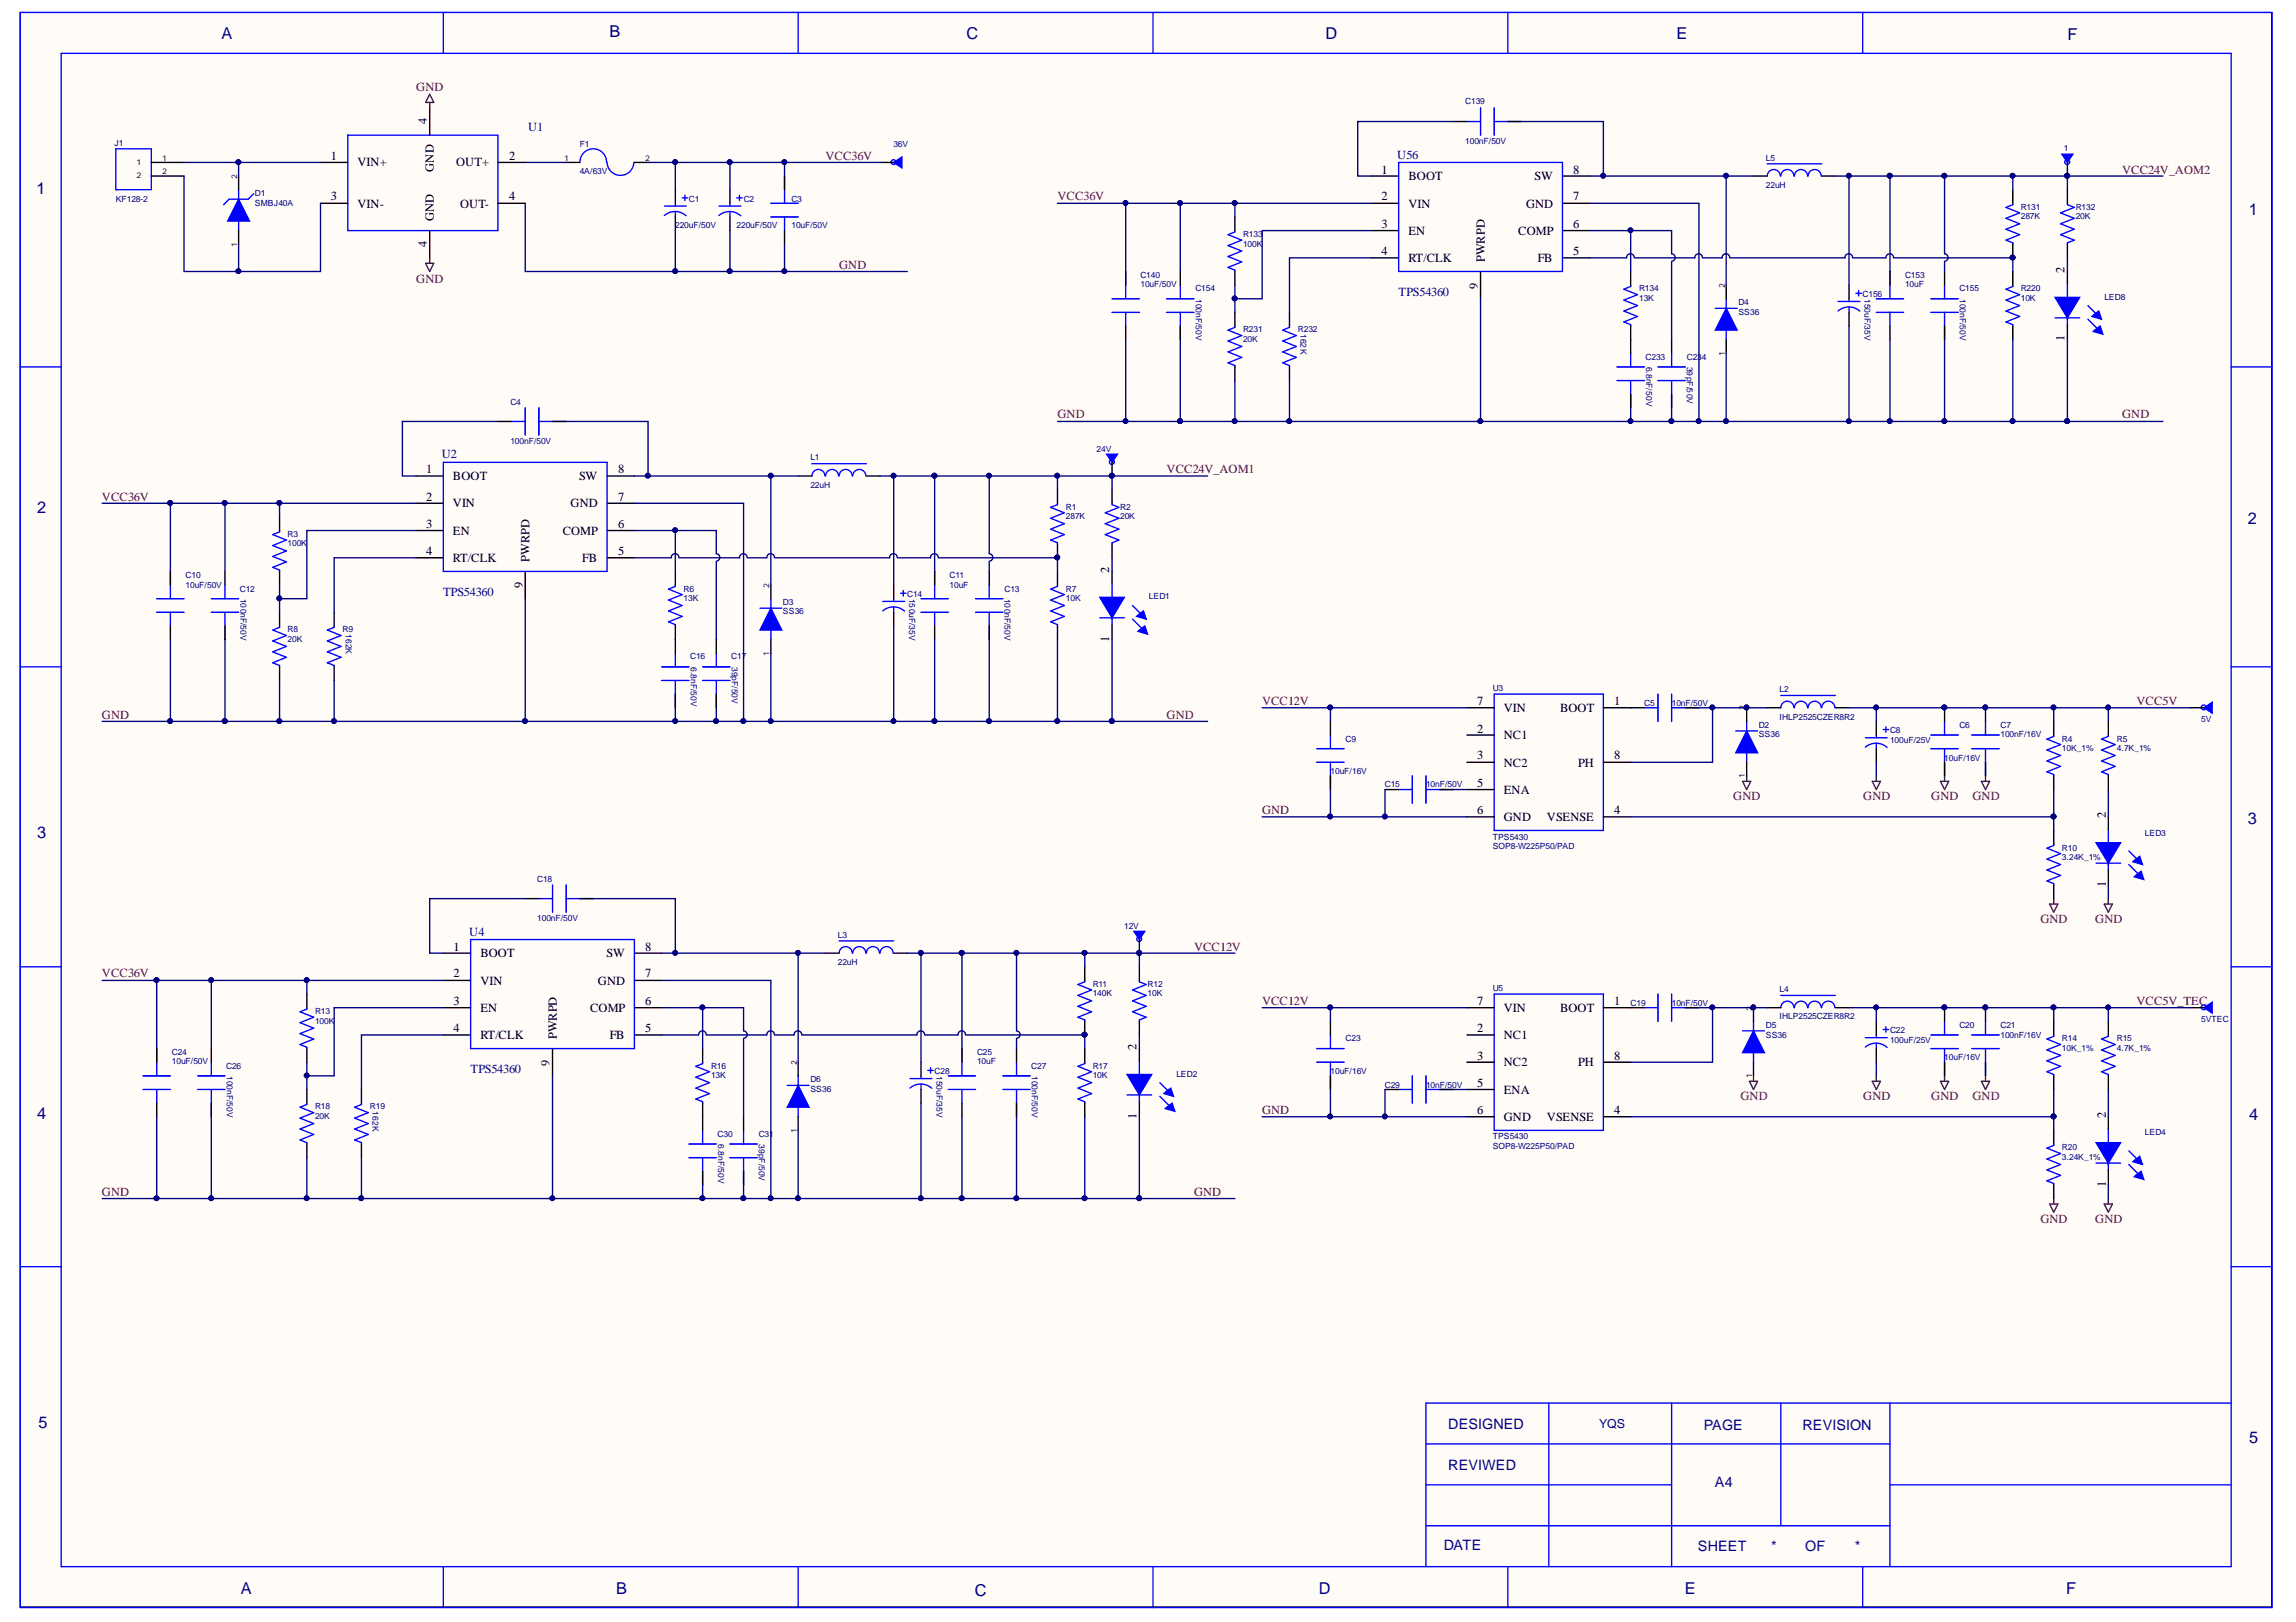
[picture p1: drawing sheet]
<svg xmlns="http://www.w3.org/2000/svg" width="297mm" height="210mm" viewBox="0 0 297 210" stroke-linecap="round" stroke-linejoin="round" font-family="sans-serif">
<defs><g id="words">
<g font-size="2.1" fill="#000080">
<text x="28.7" y="5">A</text>
<text x="78.8" y="4.9">B</text>
<text x="125" y="5">C</text>
<text x="171.5" y="5">D</text>
<text x="216.9" y="5">E</text>
<text x="267.5" y="5.2">F</text>
<text x="4.7" y="25.1">1</text>
<text x="290.9" y="27.8">1</text>
<text x="4.8" y="66.4">2</text>
<text x="290.8" y="67.8">2</text>
<text x="290.8" y="106.7">3</text>
<text x="4.8" y="108.4">3</text>
<text x="4.8" y="144.8">4</text>
<text x="291" y="144.9">4</text>
<text x="5" y="184.8">5</text>
<text x="291" y="186.7">5</text>
<text x="31.1" y="206.3">A</text>
<text x="79.7" y="206.3">B</text>
<text x="126.1" y="206.5">C</text>
<text x="170.6" y="206.3">D</text>
<text x="218" y="206.3">E</text>
<text x="267.3" y="206.3">F</text>
</g>
<g font-size="1.9" fill="#000080">
<text x="187.4" y="184.9">DESIGNED</text>
<text x="220.4" y="185">PAGE</text>
<text x="233.2" y="185">REVISION</text>
<text x="187.4" y="190.2">REVIWED</text>
<text x="221.9" y="192.5">A4</text>
<text x="186.8" y="200.6">DATE</text>
<text x="219.7" y="200.8">SHEET</text>
<text x="229.1" y="200.8">*</text>
<text x="233.5" y="200.8">OF</text>
<text x="240" y="200.8">*</text>
</g>
<g font-size="1.6" fill="#800000">
<text x="53.9" y="11.8">GND</text>
<text x="106.8" y="20.7">VCC36V</text>
<text x="274.5" y="22.5">VCC24V_AOM2</text>
<text x="136.8" y="25.9">VCC36V</text>
<text x="108.6" y="34.8">GND</text>
<text x="53.9" y="36.6">GND</text>
<text x="136.8" y="54.2">GND</text>
<text x="274.5" y="54.2">GND</text>
<text x="13.2" y="64.8">VCC36V</text>
<text x="150.9" y="61.3">VCC24V_AOM1</text>
<text x="13.2" y="93">GND</text>
<text x="150.9" y="93">GND</text>
<text x="163.3" y="91.3">VCC12V</text>
<text x="276.4" y="91.3">VCC5V</text>
<text x="163.3" y="105.4">GND</text>
<text x="224.2" y="103.6">GND</text>
<text x="241.1" y="103.6">GND</text>
<text x="249.8" y="103.6">GND</text>
<text x="255.2" y="103.6">GND</text>
<text x="264" y="119.5">GND</text>
<text x="271.1" y="119.5">GND</text>
<text x="154.5" y="123">VCC12V</text>
<text x="13.2" y="126.5">VCC36V</text>
<text x="163.3" y="130">VCC12V</text>
<text x="276.4" y="130">VCC5V_TEC</text>
<text x="225.2" y="142.4">GND</text>
<text x="241.1" y="142.4">GND</text>
<text x="249.8" y="142.4">GND</text>
<text x="255.2" y="142.4">GND</text>
<text x="163.3" y="144.2">GND</text>
<text x="13.2" y="154.8">GND</text>
<text x="154.5" y="154.8">GND</text>
<text x="264" y="158.3">GND</text>
<text x="271.1" y="158.3">GND</text>
</g>
<g font-size="1.6">
<text x="55.2" y="16" transform="rotate(-90 55.2 16)">4</text>
<text x="42.8" y="20.7">1</text>
<text x="46.2" y="21.5">VIN+</text>
<text x="56.1" y="22.2" transform="rotate(-90 56.1 22.2)">GND</text>
<text x="59" y="21.5">OUT+</text>
<text x="65.9" y="20.7">2</text>
<text x="178.7" y="22.5">1</text>
<text x="182.2" y="23.3">BOOT</text>
<text x="198.5" y="23.3">SW</text>
<text x="203.5" y="22.5">8</text>
<text x="42.8" y="25.9">3</text>
<text x="46.2" y="26.9">VIN-</text>
<text x="56.1" y="28.6" transform="rotate(-90 56.1 28.6)">GND</text>
<text x="59.5" y="26.9">OUT-</text>
<text x="65.9" y="25.9">4</text>
<text x="178.7" y="25.9">2</text>
<text x="178.7" y="29.5">3</text>
<text x="182.2" y="26.9">VIN</text>
<text x="197.4" y="26.9">GND</text>
<text x="203.5" y="29.5">6</text>
<text x="203.5" y="25.9">7</text>
<text x="55.2" y="32" transform="rotate(-90 55.2 32)">4</text>
<text x="178.7" y="33">4</text>
<text x="182.2" y="30.4">EN</text>
<text x="182.2" y="33.9">RT/CLK</text>
<text x="192.1" y="33.9" transform="rotate(-90 192.1 33.9)">PWRPD</text>
<text x="196.4" y="30.4">COMP</text>
<text x="198.9" y="33.9">FB</text>
<text x="203.5" y="33">5</text>
<text x="267.1" y="35.3" transform="rotate(-90 267.1 35.3)">2</text>
<text x="191.2" y="37.3" transform="rotate(-90 191.2 37.3)">9</text>
<text x="267.1" y="44.2" transform="rotate(-90 267.1 44.2)">1</text>
<text x="55.1" y="61.3">1</text>
<text x="55.1" y="64.8">2</text>
<text x="58.6" y="62.1">BOOT</text>
<text x="58.6" y="65.7">VIN</text>
<text x="73.8" y="65.7">GND</text>
<text x="74.9" y="62.1">SW</text>
<text x="80" y="64.8">7</text>
<text x="80" y="61.3">8</text>
<text x="55.1" y="68.3">3</text>
<text x="55.1" y="71.8">4</text>
<text x="58.6" y="69.2">EN</text>
<text x="72.8" y="69.2">COMP</text>
<text x="80" y="71.8">5</text>
<text x="80" y="68.3">6</text>
<text x="58.6" y="72.7">RT/CLK</text>
<text x="67.6" y="76.1" transform="rotate(-90 67.6 76.1)">9</text>
<text x="68.5" y="72.7" transform="rotate(-90 68.5 72.7)">PWRPD</text>
<text x="75.3" y="72.7">FB</text>
<text x="143.5" y="74.1" transform="rotate(-90 143.5 74.1)">2</text>
<text x="143.5" y="83.1" transform="rotate(-90 143.5 83.1)">1</text>
<text x="191.1" y="94.8">2</text>
<text x="191.1" y="91.3">7</text>
<text x="194.6" y="95.6">NC1</text>
<text x="194.6" y="92.1">VIN</text>
<text x="201.8" y="92.1">BOOT</text>
<text x="208.8" y="91.3">1</text>
<text x="191.1" y="98.3">3</text>
<text x="191.1" y="101.8">5</text>
<text x="194.6" y="99.2">NC2</text>
<text x="204.2" y="99.2">PH</text>
<text x="208.8" y="98.3">8</text>
<text x="191.1" y="105.4">6</text>
<text x="194.6" y="102.7">ENA</text>
<text x="194.6" y="106.2">GND</text>
<text x="200.1" y="106.2">VSENSE</text>
<text x="208.8" y="105.4">4</text>
<text x="272.4" y="105.9" transform="rotate(-90 272.4 105.9)">2</text>
<text x="272.4" y="114.8" transform="rotate(-90 272.4 114.8)">1</text>
<text x="58.7" y="123">1</text>
<text x="62.1" y="123.9">BOOT</text>
<text x="78.5" y="123.9">SW</text>
<text x="83.5" y="123">8</text>
<text x="58.7" y="126.5">2</text>
<text x="58.7" y="130">3</text>
<text x="62.1" y="127.4">VIN</text>
<text x="62.1" y="131">EN</text>
<text x="76.3" y="131">COMP</text>
<text x="77.4" y="127.4">GND</text>
<text x="83.5" y="130">6</text>
<text x="83.5" y="126.5">7</text>
<text x="191.1" y="130">7</text>
<text x="194.6" y="131">VIN</text>
<text x="201.8" y="131">BOOT</text>
<text x="208.8" y="130">1</text>
<text x="58.7" y="133.6">4</text>
<text x="62.1" y="134.4">RT/CLK</text>
<text x="71.1" y="137.9" transform="rotate(-90 71.1 137.9)">9</text>
<text x="72" y="134.4" transform="rotate(-90 72 134.4)">PWRPD</text>
<text x="78.9" y="134.4">FB</text>
<text x="83.5" y="133.6">5</text>
<text x="147" y="135.9" transform="rotate(-90 147 135.9)">2</text>
<text x="191.1" y="133.6">2</text>
<text x="191.1" y="137.1">3</text>
<text x="194.6" y="134.4">NC1</text>
<text x="194.6" y="138">NC2</text>
<text x="204.2" y="138">PH</text>
<text x="208.8" y="137.1">8</text>
<text x="191.1" y="140.7">5</text>
<text x="194.6" y="141.5">ENA</text>
<text x="147" y="144.8" transform="rotate(-90 147 144.8)">1</text>
<text x="191.1" y="144.2">6</text>
<text x="194.6" y="145.1">GND</text>
<text x="200.1" y="145.1">VSENSE</text>
<text x="208.8" y="144.2">4</text>
<text x="272.4" y="144.7" transform="rotate(-90 272.4 144.7)">2</text>
<text x="272.4" y="153.6" transform="rotate(-90 272.4 153.6)">1</text>
</g>
<g font-size="1.6" fill="#000080">
<text x="68.3" y="17">U1</text>
<text x="180.8" y="20.5">U56</text>
<text x="180.9" y="38.4">TPS54360</text>
<text x="57.2" y="59.3">U2</text>
<text x="57.3" y="77.1">TPS54360</text>
<text x="60.7" y="121.1">U4</text>
<text x="60.9" y="138.9">TPS54360</text>
<text x="206.9" y="184.8">YQS</text>
</g>
<g font-size="1.1" fill="#000080">
<text x="189.6" y="13.5">C139</text>
<text x="14.8" y="18.8">J1</text>
<text x="75" y="19">F1</text>
<text x="75" y="22.6">4A/63V</text>
<text x="115.6" y="19">36V</text>
<text x="189.6" y="18.7">100nF/50V</text>
<text x="228.5" y="20.8">L5</text>
<text x="267" y="19.6">1</text>
<text x="15" y="26.1">KF128-2</text>
<text x="33" y="26.6">SMBJ40A</text>
<text x="33" y="25.3">D1</text>
<text x="87.3" y="29.6">220uF/50V</text>
<text x="89.1" y="26.1">C1</text>
<text x="95.3" y="29.6">220uF/50V</text>
<text x="96.2" y="26.1">C2</text>
<text x="102.4" y="29.6">10uF/50V</text>
<text x="102.4" y="26.1">C3</text>
<text x="228.5" y="24.3">22uH</text>
<text x="261.4" y="28.4">287K</text>
<text x="261.4" y="27.1">R131</text>
<text x="268.5" y="28.4">20K</text>
<text x="268.5" y="27.1">R132</text>
<text x="147.5" y="36">C140</text>
<text x="160.8" y="31.9">100K</text>
<text x="160.8" y="30.7">R133</text>
<text x="246.5" y="36">C153</text>
<text x="147.5" y="37.2">10uF/50V</text>
<text x="154.6" y="37.7">C154</text>
<text x="154.7" y="38.7" transform="rotate(90 154.7 38.7)">100nF/50V</text>
<text x="212.1" y="38.9">13K</text>
<text x="212.1" y="37.7">R134</text>
<text x="224.9" y="40.7">SS36</text>
<text x="224.9" y="39.5">D4</text>
<text x="241" y="38.4">C156</text>
<text x="241.2" y="38.7" transform="rotate(90 241.2 38.7)">150uF/35V</text>
<text x="246.5" y="37.2">10uF</text>
<text x="253.5" y="37.7">C155</text>
<text x="253.6" y="38.7" transform="rotate(90 253.6 38.7)">100nF/50V</text>
<text x="261.4" y="38.9">10K</text>
<text x="261.4" y="37.7">R220</text>
<text x="272.3" y="38.8">LED8</text>
<text x="160.8" y="44.3">20K</text>
<text x="160.8" y="43">R231</text>
<text x="167.9" y="43">R232</text>
<text x="168.3" y="43.3" transform="rotate(90 168.3 43.3)">162K</text>
<text x="212.9" y="46.6">C233</text>
<text x="213" y="47.5" transform="rotate(90 213 47.5)">6.8nF/50V</text>
<text x="218.2" y="47.5" transform="rotate(90 218.2 47.5)">39pF/50V</text>
<text x="218.2" y="46.6">C234</text>
<text x="66" y="52.4">C4</text>
<text x="66" y="57.5">100nF/50V</text>
<text x="104.8" y="59.6">L1</text>
<text x="141.9" y="58.5">24V</text>
<text x="104.8" y="63.1">22uH</text>
<text x="137.9" y="66">R1</text>
<text x="144.9" y="66">R2</text>
<text x="37.2" y="70.7">100K</text>
<text x="37.2" y="69.5">R3</text>
<text x="137.9" y="67.2">287K</text>
<text x="144.9" y="67.2">20K</text>
<text x="24" y="76">10uF/50V</text>
<text x="24" y="74.8">C10</text>
<text x="31" y="76.6">C12</text>
<text x="31.1" y="77.5" transform="rotate(90 31.1 77.5)">100nF/50V</text>
<text x="88.4" y="77.7">13K</text>
<text x="88.4" y="76.6">R6</text>
<text x="117.4" y="77.2">C14</text>
<text x="117.6" y="77.5" transform="rotate(90 117.6 77.5)">150uF/35V</text>
<text x="122.9" y="76">10uF</text>
<text x="122.9" y="74.8">C11</text>
<text x="130" y="77.5" transform="rotate(90 130 77.5)">100nF/50V</text>
<text x="130" y="76.6">C13</text>
<text x="137.9" y="77.7">10K</text>
<text x="137.9" y="76.6">R7</text>
<text x="148.6" y="77.6">LED1</text>
<text x="37.2" y="83.1">20K</text>
<text x="37.2" y="81.8">R8</text>
<text x="44.3" y="81.8">R9</text>
<text x="44.7" y="82" transform="rotate(90 44.7 82)">162K</text>
<text x="101.3" y="79.5">SS36</text>
<text x="101.3" y="78.3">D3</text>
<text x="89.3" y="85.3">C16</text>
<text x="89.4" y="86.3" transform="rotate(90 89.4 86.3)">6.8nF/50V</text>
<text x="94.6" y="85.3">C17</text>
<text x="94.7" y="86.3" transform="rotate(90 94.7 86.3)">39pF/50V</text>
<text x="193.1" y="89.4">U3</text>
<text x="230.2" y="89.6">L2</text>
<text x="174.1" y="96">C9</text>
<text x="212.7" y="91.3">C5</text>
<text x="216.3" y="91.3">10nF/50V</text>
<text x="227.5" y="95.4">SS36</text>
<text x="227.5" y="94.2">D2</text>
<text x="230.2" y="93.1">IHLP2525CZER8R2</text>
<text x="244.5" y="94.9">C8</text>
<text x="253.5" y="94.2">C6</text>
<text x="258.8" y="95.4">100nF/16V</text>
<text x="258.8" y="94.2">C7</text>
<text x="266.8" y="96">R4</text>
<text x="273.9" y="96">R5</text>
<text x="284.8" y="93.5">5V</text>
<text x="172.1" y="100.2">10uF/16V</text>
<text x="179.2" y="101.9">C15</text>
<text x="184.5" y="101.9">10nF/50V</text>
<text x="244.5" y="96.2">100uF/25V</text>
<text x="251.5" y="98.4">10uF/16V</text>
<text x="266.8" y="97.2">10K_1%</text>
<text x="273.9" y="97.2">4.7K_1%</text>
<text x="193.1" y="108.7">TPS5430</text>
<text x="193.1" y="109.8">SOP8-W225P50/PAD</text>
<text x="266.8" y="111.3">3.24K_1%</text>
<text x="266.8" y="110.1">R10</text>
<text x="277.5" y="108.2">LED3</text>
<text x="69.5" y="119.2">100nF/50V</text>
<text x="69.5" y="114.2">C18</text>
<text x="108.4" y="124.9">22uH</text>
<text x="108.4" y="121.3">L3</text>
<text x="145.4" y="120.2">12V</text>
<text x="40.8" y="131.2">R13</text>
<text x="141.4" y="128.9">140K</text>
<text x="141.4" y="127.7">R11</text>
<text x="148.5" y="128.9">10K</text>
<text x="148.5" y="127.7">R12</text>
<text x="193.1" y="128.3">U5</text>
<text x="211" y="130.2">C19</text>
<text x="216.3" y="130.2">10nF/50V</text>
<text x="230.2" y="131.9">IHLP2525CZER8R2</text>
<text x="230.2" y="128.4">L4</text>
<text x="22.2" y="137.7">10uF/50V</text>
<text x="22.2" y="136.5">C24</text>
<text x="40.8" y="132.5">100K</text>
<text x="126.4" y="137.7">10uF</text>
<text x="126.4" y="136.5">C25</text>
<text x="174.1" y="134.8">C23</text>
<text x="228.5" y="134.3">SS36</text>
<text x="228.5" y="133">D5</text>
<text x="244.5" y="134.9">100uF/25V</text>
<text x="244.5" y="133.7">C22</text>
<text x="251.5" y="137.2">10uF/16V</text>
<text x="253.5" y="133">C20</text>
<text x="258.8" y="134.3">100nF/16V</text>
<text x="258.8" y="133">C21</text>
<text x="266.8" y="136">10K_1%</text>
<text x="266.8" y="134.8">R14</text>
<text x="273.9" y="136">4.7K_1%</text>
<text x="273.9" y="134.8">R15</text>
<text x="284.8" y="132.3">5VTEC</text>
<text x="29.3" y="138.3">C26</text>
<text x="29.3" y="139.3" transform="rotate(90 29.3 139.3)">100nF/50V</text>
<text x="40.8" y="143.6">R18</text>
<text x="47.9" y="143.6">R19</text>
<text x="48.2" y="143.8" transform="rotate(90 48.2 143.8)">162K</text>
<text x="92" y="139.5">13K</text>
<text x="92" y="138.3">R16</text>
<text x="104.8" y="141.3">SS36</text>
<text x="104.8" y="140">D6</text>
<text x="120.9" y="139">C28</text>
<text x="121.2" y="139.3" transform="rotate(90 121.2 139.3)">150uF/35V</text>
<text x="133.4" y="138.3">C27</text>
<text x="133.5" y="139.3" transform="rotate(90 133.5 139.3)">100nF/50V</text>
<text x="141.4" y="139.5">10K</text>
<text x="141.4" y="138.3">R17</text>
<text x="152.2" y="139.3">LED2</text>
<text x="172.1" y="139">10uF/16V</text>
<text x="179.2" y="140.8">C29</text>
<text x="184.5" y="140.8">10nF/50V</text>
<text x="40.8" y="144.8">20K</text>
<text x="92.8" y="147.1">C30</text>
<text x="92.9" y="148" transform="rotate(90 92.9 148)">6.8nF/50V</text>
<text x="98.2" y="147.1">C31</text>
<text x="98.2" y="148" transform="rotate(90 98.2 148)">39pF/50V</text>
<text x="193.1" y="147.4">TPS5430</text>
<text x="193.1" y="148.7">SOP8-W225P50/PAD</text>
<text x="266.8" y="148.9">R20</text>
<text x="277.5" y="146.9">LED4</text>
<text x="266.8" y="150.1">3.24K_1%</text>
</g>
<g font-size="1">
<text x="17.7" y="21.4">1</text>
<text x="17.7" y="23.1">2</text>
<text x="21" y="20.8">1</text>
<text x="21" y="22.6">2</text>
<text x="30.7" y="23.1" transform="rotate(-90 30.7 23.1)">2</text>
<text x="73" y="20.8">1</text>
<text x="83.5" y="20.8">2</text>
<text x="30.7" y="31.9" transform="rotate(-90 30.7 31.9)">1</text>
<text x="223.1" y="37.3" transform="rotate(-90 223.1 37.3)">2</text>
<text x="223.1" y="46" transform="rotate(-90 223.1 46)">1</text>
<text x="99.5" y="76" transform="rotate(-90 99.5 76)">2</text>
<text x="99.5" y="84.8" transform="rotate(-90 99.5 84.8)">1</text>
<text x="225.8" y="91.9" transform="rotate(-90 225.8 91.9)">2</text>
<text x="225.8" y="100.7" transform="rotate(-90 225.8 100.7)">1</text>
<text x="226.7" y="130.8" transform="rotate(-90 226.7 130.8)">2</text>
<text x="103.1" y="137.8" transform="rotate(-90 103.1 137.8)">2</text>
<text x="226.7" y="139.5" transform="rotate(-90 226.7 139.5)">1</text>
<text x="103.1" y="146.6" transform="rotate(-90 103.1 146.6)">1</text>
</g>
</g></defs>
<path d="M2.6 1.6h291.3v206.3h-291.3z" fill="#fffcf8" stroke="#000" stroke-width=".13"/>
<g fill="none" stroke="#00f" stroke-width=".18">
<path d="M2.6 1.6h291.3v206.4h-291.3zM7.9 6.9h280.8v195.8h-280.8zM57.4 1.6v5.3M103.3 1.6v5.3M149.2 1.6v5.3M195.1 1.6v5.3M241 1.6v5.3M85.9 27.9a2.13 2.13 0 0 1 2.9 0M86 26.7h2.8M87.4 26.3v.4M87.4 27.4v.7M88.3 25.6h.7"/>
<path d="M88.6 25.3v.7M99.7 28.1h3.6M99.7 26.3h3.6M101.5 22.8v3.5M101.5 28.1v1.7M2.6 47.5h5.3M288.7 47.5h5.2M2.6 86.3h5.3M288.7 86.3h5.2M2.6 125.1h5.3M288.7 125.1h5.2M2.6 163.9h5.3"/>
<path d="M288.7 163.9h5.2M184.5 186.9h60M184.5 197.4h60M184.5 192.2h31.8M200.4 181.6v21.1M216.3 181.6v21.1M230.4 181.6v15.8M244.5 192.2h44.2M244.5 181.6v21.1M288.7 181.6h-104.2v21.1M57.4 202.7v5.3M103.3 202.7v5.3"/>
<path d="M149.2 202.7v5.3M195.1 202.7v5.3M241 202.7v5.3"/>
</g>
<path d="M87.4 24.5v1.8M87.4 28.1v1.7M101.5 22.8v1.7M101.5 29.8v1.8" fill="none" stroke="#000" stroke-width=".18"/>
<path d="M99.7 28.1h3.6M99.7 26.3h3.6" fill="none" stroke="#00f" stroke-width=".13"/>
<path d="M30.9 25.8l1.4 2.8h-2.8z" fill="#00f"/>
<path d="M30.9 25.8l1.4 2.8h-2.8zM30.9 24.5v5.3M32.8 25.1l-.7 .7h-2.5l-.7 .7" fill="none" stroke="#00f" stroke-width=".18"/>
<path d="M30.9 22.8v1.7M30.9 29.8v1.8" fill="none" stroke="#000" stroke-width=".18"/>
<path d="M115.6 21l1.1-.7v1.4z" fill="#00f"/>
<g fill="none" stroke="#00f" stroke-width=".18">
<path d="M15 19.3h4.6v5.2h-4.6zM45 17.5h19.4v12.3h-19.4zM78.5 21a1.72 1.72 0 0 0-1.8-1.7 1.72 1.72 0 0 0-1.7 1.7M82 21a1.73 1.73 0 0 1-1.7 1.7 1.73 1.73 0 0 1-1.8-1.7M93 27.9a2.13 2.13 0 0 1 2.8 0M93 26.7h2.8M94.4 26.3v.4M94.4 27.4v.7M95.3 25.6h.7M95.7 25.3v.7M115.6 21l1.1-.7v1.4zM57.4 59.8h21.1v14.1h-21.1z"/>
<path d="M66.2 54.5h1.7M67.9 52.8v3.5M69.7 54.5h3.5M69.7 52.8v3.5M27.3 77.5h3.6M27.3 79.2h3.6M29.1 75.7v1.8M29.1 79.2v3.6M36.2 68.7v.1l-.9 .4 1.8 .7-1.8 .7 1.8 .7-1.8 .7 1.8 .7-1.8 .7 .9 .4v.1M87.4 75.7v.2l-.9 .3 1.8 .7-1.8 .8 1.8 .7-1.8 .7 1.8 .7-1.8 .7 .9 .3v.2M36.2 81v.2l-.9 .3 1.8 .7-1.8 .7 1.8 .8-1.8 .7 1.8 .7-1.8 .7 .9 .3v.2M43.2 81v.2l-.9 .3 1.8 .7-1.8 .7 1.8 .8-1.8 .7 1.8 .7-1.8 .7 .9 .3v.2"/>
<path d="M85.6 86.3h3.5M85.6 88.1h3.5M87.4 84.5v1.8M87.4 88.1v3.5M90.9 86.3h3.5M90.9 88.1h3.5M92.7 84.5v1.8M92.7 88.1v3.5"/>
<circle cx="115.6" cy="21" r=".31"/>
</g>
<g fill="none" stroke="#000" stroke-width=".18">
<path d="M55.6 14v3.5M19.6 21h4.2M19.6 22.8h4.2M41.5 21h3.5M41.5 26.3h3.5M55.6 29.8v3.6M64.4 21h3.5M64.4 26.3h3.5M73.2 21h1.8M82.1 21h1.7M94.4 24.5v1.8M94.4 28.1v1.7"/>
<path d="M113.9 21h1.7M64.4 54.5h1.8M71.5 54.5h1.7M29.1 73.9v1.8M36.2 66.9v1.8M36.2 73.9v1.8M36.2 79.2v1.8M43.2 79.2v1.8M53.8 61.6h3.6M53.8 65.1h3.6M53.8 68.7h3.6M53.8 72.2h3.6"/>
<path d="M67.9 73.9v3.6M78.5 61.6h3.6M78.5 65.1h3.6M78.5 68.7h3.6M78.5 72.2h3.6M87.4 73.9v1.8M29.1 81v1.8M36.2 86.3v1.8M43.2 86.3v1.8M87.4 81v3.5M87.4 89.8v1.8M92.7 82.8v1.7"/>
<path d="M92.7 89.8v1.8"/>
</g>
<path d="M55.6 13.3v.7M55.6 12.2l.5 1.1h-1zM55.1 34.1h1l-.5 1zM55.6 33.4v.7" fill="none" stroke="#800000" stroke-width=".18"/>
<path d="M67.9 52.8v3.5M69.7 52.8v3.5M27.3 77.5h3.6M27.3 79.2h3.6M85.6 86.3h3.5M85.6 88.1h3.5M90.9 86.3h3.5M90.9 88.1h3.5" fill="none" stroke="#00f" stroke-width=".13"/>
<path d="M99.7 78.7l1.4 2.8h-2.8z" fill="#00f"/>
<g fill="none" stroke="#00f" stroke-width=".18">
<path d="M98.3 78.7h2.8M99.7 78.7l1.4 2.8h-2.8zM99.7 77.5v5.3M105 60h7.1M106.7 61.6a.84 .84 0 0 0-.8-.8 .84 .84 0 0 0-.9 .8M108.5 61.6a.84 .84 0 0 0-.9-.8 .84 .84 0 0 0-.8 .8M110.3 61.6a.85 .85 0 0 0-.9-.8 .85 .85 0 0 0-.8 .8M112 61.6a.85 .85 0 0 0-.8-.8 .85 .85 0 0 0-.9 .8M114.2 79.1a2.11 2.11 0 0 1 2.8 0M114.2 77.8h2.8M115.6 77.5v.3M115.6 78.5v.7"/>
<path d="M116.5 76.8h.7M116.9 76.4v.7M119.2 79.2h3.5M119.2 77.5h3.5M120.9 73.9v3.6M120.9 79.2v1.8M126.2 79.2h3.5M126.2 77.5h3.5M128 75.7v1.8M128 79.2v3.6M136.8 65.1v.2l-.9 .4 1.8 .7-1.8 .7 1.8 .7-1.8 .7 1.8 .7-1.8 .7 .9 .3v.2M136.8 75.7v.2l-.9 .3 1.8 .7-1.8 .8 1.8 .7-1.8 .7 1.8 .7-1.8 .7 .9 .3v.2"/>
<path d="M142.3 79.9h3.2M143.9 65.1v.2l.9 .4-1.8 .7 1.8 .7-1.8 .7 1.8 .7-1.8 .7 1.8 .7-.9 .3v.2M143.9 75.5v5.3"/>
</g>
<g fill="none" stroke="#000" stroke-width=".18">
<path d="M99.7 75.7v1.8M103.3 61.6h1.7M112.1 61.6h1.8M115.6 75.7v1.8M115.6 79.2v1.8M120.9 73.9v1.8M128 73.9v1.8M136.8 63.4v1.7M136.8 70.4v1.8M136.8 73.9v1.8M143.9 63.4v1.7M143.9 70.4v1.8"/>
<path d="M99.7 82.8v1.7M120.9 81v1.8M128 81v1.8M136.8 81v1.8"/>
</g>
<path d="M119.2 79.2h3.5M119.2 77.5h3.5M126.2 79.2h3.5M126.2 77.5h3.5" fill="none" stroke="#00f" stroke-width=".13"/>
<circle cx="136.8" cy="72.1" r=".31" fill="#000080" stroke="#000080" stroke-width=".13"/>
<path d="M142.3 77.3h1.6v2.6z" fill="#00f"/>
<path d="M142.3 77.3h1.6v2.6z" fill="none" stroke="#00f" stroke-width=".18"/>
<path d="M143.9 77.3h1.6l-1.6 2.6z" fill="#00f"/>
<path d="M143.9 77.3h1.6l-1.6 2.6zM146.5 78.4l1.8 1.7" fill="none" stroke="#00f" stroke-width=".18"/>
<path d="M147 79.8l.9-.7 .4 1z" fill-rule="evenodd" fill="#00f"/>
<path d="M147 79.8l.9-.7 .4 1zM146.5 80.1l1.8 1.8" fill="none" stroke="#00f" stroke-width=".18"/>
<path d="M147.2 81.7l.9-.7 .4 1.1z" fill-rule="evenodd" fill="#00f"/>
<path d="M147.2 81.7l.9-.7 .4 1.1z" fill="none" stroke="#00f" stroke-width=".18"/>
<path d="M143.9 73.9v1.6M143.9 80.8v2" fill="none" stroke="#000" stroke-width=".18"/>
<path d="M143.2 58.8h1.4l-.7 1z" fill="#00f"/>
<g fill="none" stroke="#00f" stroke-width=".18">
<path d="M143.2 58.8h1.4l-.7 1zM20.3 79.2h3.5M20.3 77.5h3.5M22 73.9v3.6M22 79.2v1.8M69.7 116.3h1.8M71.5 114.5v3.6M73.2 116.3h3.6M73.2 114.5v3.6M18.5 139.2h3.5M20.3 135.7v3.5M25.6 139.2h3.5"/>
<path d="M27.3 137.5v1.7M39.7 130.4v.2l-.9 .3 1.8 .7-1.8 .7 1.8 .8-1.8 .7 1.8 .7-1.8 .7 .9 .3v.2M60.9 121.6h21.2v14.1h-21.2zM90.9 137.5v.1l-.9 .4 1.8 .7-1.8 .7 1.8 .7-1.8 .7 1.8 .7-1.8 .7 .9 .4v.2M18.5 141h3.5M20.3 141v1.8M25.6 141h3.5M27.3 141v3.5M39.7 142.8v.1l-.9 .4 1.8 .7-1.8 .7 1.8 .7-1.8 .7 1.8 .7-1.8 .7 .9 .4v.1M46.8 142.8v.1l-.9 .4 1.7 .7-1.7 .7 1.7 .7-1.7 .7 1.7 .7-1.7 .7 .9 .4v.1M89.1 148h3.6M89.1 149.8h3.6"/>
<path d="M90.9 146.3v1.7M90.9 149.8v3.5M94.4 148h3.6M94.4 149.8h3.6M96.2 146.3v1.7M96.2 149.8v3.5"/>
<circle cx="143.8" cy="59.8" r=".31"/>
</g>
<g fill="none" stroke="#000" stroke-width=".18">
<path d="M143.9 59.8v1.8M22 73.9v1.8M22 81v1.8M67.9 116.3h1.8M75 116.3h1.8M20.3 135.7v1.8M27.3 135.7v1.8M39.7 128.6v1.8M39.7 135.7v1.8M57.4 123.3h3.5M57.4 126.9h3.5M57.4 130.4h3.5"/>
<path d="M57.4 133.9h3.5M71.5 135.7v3.5M82.1 123.3h3.5M82.1 126.9h3.5M82.1 130.4h3.5M82.1 133.9h3.5M90.9 135.7v1.8M20.3 142.8v1.7M27.3 142.8v1.7M39.7 141v1.8M39.7 148v1.8M46.8 141v1.8"/>
<path d="M46.8 148v1.8M90.9 142.8v3.5M90.9 151.6v1.7M96.2 144.5v1.8M96.2 151.6v1.7"/>
</g>
<circle cx="143.8" cy="61.6" r=".31" fill="#000080" stroke="#000080" stroke-width=".13"/>
<path d="M20.3 79.2h3.5M20.3 77.5h3.5M71.5 114.5v3.6M73.2 114.5v3.6M18.5 139.2h3.5M25.6 139.2h3.5M18.5 141h3.5M25.6 141h3.5M89.1 148h3.6M89.1 149.8h3.6M94.4 148h3.6M94.4 149.8h3.6" fill="none" stroke="#00f" stroke-width=".13"/>
<path d="M103.3 140.5l1.4 2.8h-2.9z" fill="#00f"/>
<g fill="none" stroke="#00f" stroke-width=".18">
<path d="M103.3 139.2v5.3M108.6 121.8h7M110.3 123.3a.85 .85 0 0 0-.9-.8 .85 .85 0 0 0-.8 .8M112 123.3a.85 .85 0 0 0-.8-.8 .85 .85 0 0 0-.9 .8M113.8 123.3a.85 .85 0 0 0-.9-.8 .85 .85 0 0 0-.8 .8M115.5 123.3a.85 .85 0 0 0-.8-.8 .85 .85 0 0 0-.8 .8M117.7 139.6h2.9M119.2 139.2v.4M120 138.5h.7M120.4 138.2v.7M122.7 139.2h3.5M124.4 135.7v3.5"/>
<path d="M129.7 139.2h3.6M131.5 137.5v1.7M140.3 126.9v.2l-.8 .3 1.7 .7-1.7 .7 1.7 .7-1.7 .7 1.7 .7-1.7 .7 .8 .4v.2M140.3 137.5v.1l-.8 .4 1.7 .7-1.7 .7 1.7 .7-1.7 .7 1.7 .7-1.7 .7 .8 .4v.2M147.4 126.9v.2l.9 .3-1.8 .7 1.8 .7-1.8 .7 1.8 .7-1.8 .7 1.8 .7-.9 .4v.2M147.4 137.3v5.3M101.8 140.5h2.9M103.3 140.5l1.4 2.8h-2.9zM117.7 140.8a2.13 2.13 0 0 1 2.8 0M119.2 140.3v.7M122.7 141h3.5M124.4 141v1.8"/>
<path d="M129.7 141h3.6M131.5 141v3.5M145.8 141.7h3.2"/>
</g>
<g fill="none" stroke="#000" stroke-width=".18">
<path d="M103.3 137.5v1.7M106.8 123.3h1.8M115.6 123.3h1.8M119.2 137.5v1.7M124.4 135.7v1.8M131.5 135.7v1.8M140.3 125.1v1.8M140.3 132.2v1.7M140.3 135.7v1.8M147.4 125.1v1.8M147.4 132.2v1.7M103.3 144.5v1.8"/>
<path d="M119.2 141v1.8M124.4 142.8v1.7M131.5 142.8v1.7M140.3 142.8v1.7"/>
</g>
<path d="M122.7 139.2h3.5M129.7 139.2h3.6M122.7 141h3.5M129.7 141h3.6" fill="none" stroke="#00f" stroke-width=".13"/>
<circle cx="140.3" cy="133.9" r=".31" fill="#000080" stroke="#000080" stroke-width=".13"/>
<path d="M145.8 139.1h1.6v2.6z" fill="#00f"/>
<path d="M145.8 139.1h1.6v2.6z" fill="none" stroke="#00f" stroke-width=".18"/>
<path d="M147.4 139.1h1.6l-1.6 2.6z" fill="#00f"/>
<path d="M147.4 139.1h1.6l-1.6 2.6zM150 140.1l1.8 1.8" fill="none" stroke="#00f" stroke-width=".18"/>
<path d="M150.6 141.5l.9-.7 .3 1.1z" fill-rule="evenodd" fill="#00f"/>
<path d="M150 141.9l1.8 1.7M150.6 141.5l.9-.7 .3 1.1z" fill="none" stroke="#00f" stroke-width=".18"/>
<path d="M150.8 143.5l.8-.7 .4 1z" fill-rule="evenodd" fill="#00f"/>
<path d="M150.8 143.5l.8-.7 .4 1z" fill="none" stroke="#00f" stroke-width=".18"/>
<path d="M147.4 135.7v1.6M147.4 142.6v1.9" fill="none" stroke="#000" stroke-width=".18"/>
<path d="M146.7 120.5h1.4l-.7 1.1z" fill="#00f"/>
<g fill="none" stroke="#00f" stroke-width=".18">
<path d="M193.3 89.8h14.1v17.7h-14.1zM212.7 91.6h1.8M214.5 89.8v3.6M216.3 91.6h3.5M216.3 89.8v3.6M241.3 96.7a2.13 2.13 0 0 1 2.8 0M241.3 95.5h2.9M242.7 95.1v.4M242.7 96.2v.7M243.6 94.4h.7M244 94.1v.7M249.8 95.1h3.5"/>
<path d="M249.8 96.9h3.5M251.6 93.4v1.7M251.6 96.9v3.5M255.1 95.1h3.5M255.1 96.9h3.5M256.9 93.4v1.7M256.9 96.9v3.5M265.7 95.1v.2l-.9 .3 1.8 .8-1.8 .7 1.8 .7-1.8 .7 1.8 .7-1.8 .7 .9 .3v.2M272.8 95.1v.2l-.9 .3 1.7 .8-1.7 .7 1.7 .7-1.7 .7 1.7 .7-1.7 .7 .9 .3v.2M180.9 102.2h1.8M182.7 100.4v3.5M184.5 102.2h3.5"/>
<path d="M184.5 100.4v3.5M265.7 109.2v.2l-.9 .4 1.8 .7-1.8 .7 1.8 .7-1.8 .7 1.8 .7-1.8 .7 .9 .4v.1M146.7 120.5h1.4l-.7 1.1z"/>
<circle cx="147.4" cy="121.5" r=".31"/>
</g>
<g fill="none" stroke="#000" stroke-width=".18">
<path d="M189.8 91.6h3.5M189.8 95.1h3.5M189.8 98.6h3.5M207.4 91.6h5.3M207.4 98.6h3.6M218 91.6h1.8M242.7 93.4v1.7M242.7 96.9v1.7M251.6 91.6v1.8M251.6 98.6v1.8M256.9 91.6v1.8M256.9 98.6v1.8"/>
<path d="M265.7 93.4v1.7M272.8 93.4v1.7M179.2 102.2h1.7M186.2 102.2h1.8M189.8 102.2h3.5M189.8 105.7h3.5M207.4 105.7h3.6M265.7 100.4v1.8M265.7 107.5v1.7M265.7 114.5v1.8M272.8 100.4v1.8M147.4 121.6v1.7"/>
</g>
<g fill="#000080" stroke="#000080" stroke-width=".13">
<circle cx="147.4" cy="123.3" r=".31"/>
<circle cx="256.8" cy="91.5" r=".31"/>
<circle cx="251.5" cy="91.5" r=".31"/>
</g>
<path d="M225.4 101.1h1.1l-.5 1.1zM226 100.4v.7M242.2 101.1h1.1l-.6 1.1zM242.7 100.4v.7M251 101.1h1.1l-.5 1.1zM251.6 100.4v.7M256.3 101.1h1.1l-.5 1.1zM256.9 100.4v.7M265.2 117h1l-.5 1.1zM265.7 116.3v.7M272.2 117h1.1l-.5 1.1zM272.8 116.3v.7" fill="none" stroke="#800000" stroke-width=".18"/>
<path d="M214.5 89.8v3.6M216.3 89.8v3.6M249.8 95.1h3.5M249.8 96.9h3.5M255.1 95.1h3.5M255.1 96.9h3.5M182.7 100.4v3.5M184.5 100.4v3.5" fill="none" stroke="#00f" stroke-width=".13"/>
<path d="M285.1 91.6l1.1-.7v1.4z" fill="#00f"/>
<g fill="none" stroke="#00f" stroke-width=".18">
<path d="M285.1 91.6l1.1-.7v1.4zM271.2 111.7h3.1M272.8 107.3v5.3"/>
<circle cx="285.1" cy="91.5" r=".31"/>
</g>
<path d="M283.4 91.6h1.7" fill="none" stroke="#000" stroke-width=".18"/>
<path d="M271.2 109.1h1.6v2.6z" fill="#00f"/>
<path d="M271.2 109.1h1.6v2.6z" fill="none" stroke="#00f" stroke-width=".18"/>
<path d="M272.8 109.1h1.5l-1.5 2.6z" fill="#00f"/>
<path d="M272.8 109.1h1.5l-1.5 2.6zM275.4 110.1l1.8 1.8" fill="none" stroke="#00f" stroke-width=".18"/>
<path d="M275.9 111.5l.9-.7 .4 1.1z" fill-rule="evenodd" fill="#00f"/>
<path d="M275.4 111.9l1.8 1.7M275.9 111.5l.9-.7 .4 1.1z" fill="none" stroke="#00f" stroke-width=".18"/>
<path d="M276.1 113.5l.9-.7 .4 1z" fill-rule="evenodd" fill="#00f"/>
<g fill="none" stroke="#00f" stroke-width=".18">
<path d="M170.4 96.9h3.5M170.4 98.6h3.5M172.1 95.1v1.8M172.1 98.6v3.6M230.4 90h7M232.1 91.6a.85 .85 0 0 0-.9-.9 .85 .85 0 0 0-.8 .9M233.8 91.6a.85 .85 0 0 0-.8-.9 .85 .85 0 0 0-.8 .9M235.6 91.6a.85 .85 0 0 0-.8-.9 .85 .85 0 0 0-.9 .9M237.4 91.6a.85 .85 0 0 0-.9-.9 .85 .85 0 0 0-.8 .9M276.1 113.5l.9-.7 .4 1zM182.7 139.2v3.6M184.5 139.2v3.6"/>
<path d="M193.3 128.6h14.1v17.7h-14.1zM212.7 130.4h1.8M214.5 128.6v3.6M216.3 130.4h3.5M216.3 128.6v3.6M241.3 135.5a2.13 2.13 0 0 1 2.8 0M241.3 134.3h2.9M242.7 133.9v.4M242.7 135v.7M243.6 133.2h.7M244 132.9v.7M249.8 133.9h3.5"/>
<path d="M249.8 135.7h3.5M251.6 132.2v1.7M251.6 135.7v3.5M255.1 133.9h3.5M255.1 135.7h3.5M256.9 132.2v1.7M256.9 135.7v3.5M265.7 133.9v.2l-.9 .4 1.8 .7-1.8 .7 1.8 .7-1.8 .7 1.8 .7-1.8 .7 .9 .4v.1M272.8 133.9v.2l-.9 .4 1.7 .7-1.7 .7 1.7 .7-1.7 .7 1.7 .7-1.7 .7 .9 .4v.1M180.9 141h1.8M184.5 141h3.5M265.7 148v.2l-.9 .4 1.8 .7-1.8 .7 1.8 .7-1.8 .7 1.8 .7-1.8 .7 .9 .4v.1"/>
</g>
<g fill="none" stroke="#000" stroke-width=".18">
<path d="M172.1 93.4v1.7M228.6 91.6h1.8M237.4 91.6h1.8M172.1 100.4v1.8M272.8 105.7v1.6M272.8 112.6v1.9M189.8 130.4h3.5M189.8 133.9h3.5M189.8 137.5h3.5M207.4 130.4h5.3M207.4 137.5h3.6M218 130.4h1.8"/>
<path d="M242.7 132.2v1.7M242.7 135.7v1.8M251.6 130.4v1.8M251.6 137.5v1.7M256.9 130.4v1.8M256.9 137.5v1.7M265.7 132.2v1.7M265.7 139.2v1.8M272.8 132.2v1.7M272.8 139.2v1.8M179.2 141h1.7M186.2 141h1.8"/>
<path d="M189.8 141h3.5M189.8 144.5h3.5M207.4 144.5h3.6M265.7 146.3v1.7M265.7 153.3v1.8"/>
</g>
<path d="M170.4 96.9h3.5M170.4 98.6h3.5M182.7 139.2v3.6M184.5 139.2v3.6M214.5 128.6v3.6M216.3 128.6v3.6M249.8 133.9h3.5M249.8 135.7h3.5M255.1 133.9h3.5M255.1 135.7h3.5" fill="none" stroke="#00f" stroke-width=".13"/>
<path d="M242.2 139.9h1.1l-.6 1.1zM242.7 139.2v.7M251 139.9h1.1l-.5 1.1zM251.6 139.2v.7M256.3 139.9h1.1l-.5 1.1zM256.9 139.2v.7M265.2 155.8h1l-.5 1.1zM265.7 155.1v.7M272.2 155.8h1.1l-.5 1.1zM272.8 155.1v.7" fill="none" stroke="#800000" stroke-width=".18"/>
<g fill="#000080" stroke="#000080" stroke-width=".13">
<circle cx="256.8" cy="130.4" r=".31"/>
<circle cx="251.5" cy="130.4" r=".31"/>
</g>
<path d="M285.1 130.4l1.1-.7v1.4z" fill="#00f"/>
<g fill="none" stroke="#00f" stroke-width=".18">
<path d="M285.1 130.4l1.1-.7v1.4zM271.2 150.5h3.1M272.8 146.1v5.3"/>
<circle cx="285.1" cy="130.4" r=".31"/>
</g>
<path d="M283.4 130.4h1.7" fill="none" stroke="#000" stroke-width=".18"/>
<path d="M271.2 147.9h1.6v2.6z" fill="#00f"/>
<path d="M271.2 147.9h1.6v2.6z" fill="none" stroke="#00f" stroke-width=".18"/>
<path d="M272.8 147.9h1.5l-1.5 2.6z" fill="#00f"/>
<path d="M272.8 147.9h1.5l-1.5 2.6zM275.4 148.9l1.8 1.8" fill="none" stroke="#00f" stroke-width=".18"/>
<path d="M275.9 150.3l.9-.7 .4 1.1z" fill-rule="evenodd" fill="#00f"/>
<path d="M275.4 150.7l1.8 1.8M275.9 150.3l.9-.7 .4 1.1z" fill="none" stroke="#00f" stroke-width=".18"/>
<path d="M276.1 152.3l.9-.7 .4 1z" fill-rule="evenodd" fill="#00f"/>
<path d="M170.4 135.7h3.5M170.4 137.5h3.5M172.1 133.9v1.8M172.1 137.5v3.5M230.4 128.8h7M232.1 130.4a.85 .85 0 0 0-.9-.8 .85 .85 0 0 0-.8 .8M233.8 130.4a.85 .85 0 0 0-.8-.8 .85 .85 0 0 0-.8 .8M235.6 130.4a.85 .85 0 0 0-.8-.8 .85 .85 0 0 0-.9 .8M237.4 130.4a.85 .85 0 0 0-.9-.8 .85 .85 0 0 0-.8 .8M276.1 152.3l.9-.7 .4 1z" fill="none" stroke="#00f" stroke-width=".18"/>
<path d="M172.1 132.2v1.7M172.1 139.2v1.8M228.6 130.4h1.8M237.4 130.4h1.8M272.8 144.5v1.6M272.8 151.4v1.9" fill="none" stroke="#000" stroke-width=".18"/>
<path d="M170.4 135.7h3.5M170.4 137.5h3.5" fill="none" stroke="#00f" stroke-width=".13"/>
<path d="M226 94.6l1.4 2.8h-2.8z" fill="#00f"/>
<path d="M224.6 94.6h2.8M226 94.6l1.4 2.8h-2.8zM226 93.4v5.2" fill="none" stroke="#00f" stroke-width=".18"/>
<path d="M226 91.6v1.8M226 98.6v1.8" fill="none" stroke="#000" stroke-width=".18"/>
<circle cx="225.9" cy="91.5" r=".31" fill="#000080" stroke="#000080" stroke-width=".13"/>
<path d="M226.9 133.4l1.4 2.8h-2.9z" fill="#00f"/>
<g fill="none" stroke="#00f" stroke-width=".18">
<path d="M189.8 15.7h1.7M191.5 14v3.5M193.3 15.7h3.5M193.3 14v3.5M150.9 38.7h3.6M152.7 36.9v1.8M159.8 29.8v.2l-.9 .4 1.7 .7-1.7 .7 1.7 .7-1.7 .7 1.7 .7-1.7 .7 .9 .4v.1M180.9 21h21.2v14.1h-21.2zM211 36.9v.2l-.9 .3 1.7 .7-1.7 .7 1.7 .7-1.7 .8 1.7 .7-1.7 .7 .9 .3v.2M150.9 40.4h3.6M152.7 40.4v3.6M159.8 42.2v.2l-.9 .3 1.7 .7-1.7 .7 1.7 .7-1.7 .7 1.7 .7-1.7 .8 .9 .3v.2"/>
<path d="M166.8 42.2v.2l-.9 .3 1.8 .7-1.8 .7 1.8 .7-1.8 .7 1.8 .7-1.8 .8 .9 .3v.2M209.2 47.5h3.5M209.2 49.2h3.5M211 45.7v1.8M211 49.2v3.6M214.5 47.5h3.5M214.5 49.2h3.5M216.3 45.7v1.8M216.3 49.2v3.6M225.4 133.4h2.9M226.9 133.4l1.4 2.8h-2.9zM226.9 132.2v5.3"/>
</g>
<g fill="none" stroke="#000" stroke-width=".18">
<path d="M188 15.7h1.8M195.1 15.7h1.7M152.7 35.1v1.8M159.8 28.1v1.7M159.8 35.1v1.8M177.4 22.8h3.5M177.4 26.3h3.5M177.4 29.8h3.5M177.4 33.4h3.5M191.5 35.1v3.6M202.1 22.8h3.6M202.1 26.3h3.6"/>
<path d="M202.1 29.8h3.6M202.1 33.4h3.6M211 35.1v1.8M152.7 42.2v1.8M159.8 40.4v1.8M159.8 47.5v1.7M166.8 40.4v1.8M166.8 47.5v1.7M211 42.2v3.5M211 51v1.8M216.3 44v1.7M216.3 51v1.8"/>
<path d="M226.9 130.4v1.8M226.9 137.5v1.7"/>
</g>
<g fill="#000080" stroke="#000080" stroke-width=".13">
<circle cx="226.8" cy="130.4" r=".31"/>
<circle cx="87.3" cy="35.1" r=".31"/>
<circle cx="30.8" cy="35.1" r=".31"/>
<circle cx="30.8" cy="21" r=".31"/>
<circle cx="87.3" cy="21" r=".31"/>
<circle cx="94.4" cy="35.1" r=".31"/>
<circle cx="101.5" cy="35.1" r=".31"/>
<circle cx="101.5" cy="21" r=".31"/>
<circle cx="94.4" cy="21" r=".31"/>
<circle cx="29.1" cy="65.1" r=".31"/>
<circle cx="36.1" cy="65.1" r=".31"/>
<circle cx="36.1" cy="77.4" r=".31"/>
<circle cx="83.8" cy="61.6" r=".31"/>
<circle cx="143.8" cy="61.6" r=".31"/>
<circle cx="136.8" cy="61.6" r=".31"/>
<circle cx="120.9" cy="61.6" r=".31"/>
<circle cx="115.6" cy="61.6" r=".31"/>
<circle cx="99.7" cy="61.6" r=".31"/>
<circle cx="87.3" cy="68.6" r=".31"/>
<circle cx="92.6" cy="93.3" r=".31"/>
<circle cx="87.3" cy="93.3" r=".31"/>
<circle cx="99.7" cy="93.3" r=".31"/>
<circle cx="115.6" cy="93.3" r=".31"/>
<circle cx="120.9" cy="93.3" r=".31"/>
<circle cx="43.2" cy="93.3" r=".31"/>
<circle cx="36.1" cy="93.3" r=".31"/>
<circle cx="29.1" cy="93.3" r=".31"/>
<circle cx="67.9" cy="93.3" r=".31"/>
<circle cx="96.2" cy="93.3" r=".31"/>
<circle cx="136.8" cy="72.1" r=".31"/>
<circle cx="127.9" cy="93.3" r=".31"/>
<circle cx="127.9" cy="61.6" r=".31"/>
<circle cx="143.8" cy="93.3" r=".31"/>
<circle cx="136.8" cy="93.3" r=".31"/>
<circle cx="39.7" cy="126.8" r=".31"/>
<circle cx="39.7" cy="139.2" r=".31"/>
<circle cx="87.3" cy="123.3" r=".31"/>
<circle cx="147.4" cy="123.3" r=".31"/>
<circle cx="140.3" cy="123.3" r=".31"/>
<circle cx="124.4" cy="123.3" r=".31"/>
<circle cx="119.1" cy="123.3" r=".31"/>
<circle cx="103.2" cy="123.3" r=".31"/>
<circle cx="90.9" cy="130.4" r=".31"/>
<circle cx="96.2" cy="155.1" r=".31"/>
<circle cx="90.9" cy="155.1" r=".31"/>
<circle cx="103.2" cy="155.1" r=".31"/>
<circle cx="119.1" cy="155.1" r=".31"/>
<circle cx="124.4" cy="155.1" r=".31"/>
<circle cx="46.7" cy="155.1" r=".31"/>
<circle cx="39.7" cy="155.1" r=".31"/>
<circle cx="71.5" cy="155.1" r=".31"/>
<circle cx="99.7" cy="155.1" r=".31"/>
<circle cx="140.3" cy="133.9" r=".31"/>
<circle cx="131.5" cy="155.1" r=".31"/>
<circle cx="131.5" cy="123.3" r=".31"/>
<circle cx="147.4" cy="155.1" r=".31"/>
<circle cx="140.3" cy="155.1" r=".31"/>
<circle cx="242.7" cy="91.5" r=".31"/>
<circle cx="265.7" cy="91.5" r=".31"/>
<circle cx="221.5" cy="91.5" r=".31"/>
<circle cx="225.9" cy="91.5" r=".31"/>
<circle cx="272.7" cy="91.5" r=".31"/>
<circle cx="265.7" cy="105.7" r=".31"/>
<circle cx="172.1" cy="91.5" r=".31"/>
<circle cx="251.5" cy="91.5" r=".31"/>
<circle cx="256.8" cy="91.5" r=".31"/>
<circle cx="179.2" cy="105.7" r=".31"/>
<circle cx="172.1" cy="105.7" r=".31"/>
<circle cx="22" cy="93.3" r=".31"/>
<circle cx="22" cy="65.1" r=".31"/>
<circle cx="20.2" cy="155.1" r=".31"/>
<circle cx="27.3" cy="155.1" r=".31"/>
<circle cx="27.3" cy="126.8" r=".31"/>
<circle cx="20.2" cy="126.8" r=".31"/>
<circle cx="242.7" cy="130.4" r=".31"/>
<circle cx="265.7" cy="130.4" r=".31"/>
<circle cx="221.5" cy="130.4" r=".31"/>
<circle cx="272.7" cy="130.4" r=".31"/>
<circle cx="265.7" cy="144.5" r=".31"/>
<circle cx="172.1" cy="130.4" r=".31"/>
<circle cx="251.5" cy="130.4" r=".31"/>
<circle cx="256.8" cy="130.4" r=".31"/>
<circle cx="179.2" cy="144.5" r=".31"/>
<circle cx="172.1" cy="144.5" r=".31"/>
</g>
<path d="M226.3 139.9h1.1l-.5 1.1zM226.9 139.2v.7" fill="none" stroke="#800000" stroke-width=".18"/>
<g fill="none" stroke="#000080" stroke-width=".18">
<path d="M23.8 22.8v12.3h17.7v-8.8M23.8 21h17.7M30.9 21v1.8M30.9 31.6v3.5M67.9 26.3v8.8h49.5M67.9 21h5.3M83.8 21h30.1M87.4 21v3.5M87.4 29.8v5.3M94.4 21v3.5M94.4 29.8v5.3M101.5 21v1.8"/>
<path d="M101.5 31.6v3.5M64.4 54.5h-12.3v7.1h1.7M73.2 54.5h10.6v7.1h-1.7M13.2 65.1h40.6M22 65.1v8.8M29.1 65.1v8.8M36.2 75.7v3.5M36.2 65.1v1.8M53.8 72.2h-10.6v7M53.8 68.7h-14.1v8.8h-3.5M67.9 77.5v15.9M82.1 65.1h14.1v28.3"/>
<path d="M82.1 68.7h10.6v3a.49 .49 0 0 1 .4 .4 .49 .49 0 0 1-.4 .5M83.8 61.6h19.5M87.4 68.7v5.2M87.8 72.2a.49 .49 0 0 0-.5-.5 .49 .49 0 0 0-.5 .5h-4.7M92.7 72.7v10.1M96.7 72.2a.49 .49 0 0 0-.5-.5 .49 .49 0 0 0-.5 .5h-7.8M99.7 61.6v14.1M100.2 72.2a.49 .49 0 0 0-.5-.5 .49 .49 0 0 0-.5 .5h-2.5M113.9 61.6h1.7M116.1 72.2a.49 .49 0 0 0-.5-.5 .49 .49 0 0 0-.5 .5h-14.8M120.9 61.6h-5.3v14.1M120.9 61.6h35.3"/>
<path d="M120.9 61.6v12.3M121.4 72.2a.49 .49 0 0 0-.5-.5 .49 .49 0 0 0-.5 .5h-4.2M121.4 72.2h15.4v1.7M128 61.6v10.1a.48 .48 0 0 1 .4 .4 .48 .48 0 0 1-.4 .5M128 72.7v1.2M136.8 61.6v1.8M143.9 61.6v1.8M143.9 72.2v1.7M13.2 93.4h15.9M22 82.8v10.6M29.1 93.4h107.7M29.1 82.8v10.6"/>
<path d="M36.2 88.1v5.3M43.2 88.1v5.3M87.4 91.6v1.8M92.7 91.6v1.8M99.7 84.5v8.9M115.6 81v12.4M120.9 82.8v10.6M128 82.8v10.6M136.8 82.8v10.6h7.1M143.9 82.8v10.6M143.9 93.4h12.3M163.3 91.6h26.5"/>
<path d="M172.1 91.6v1.8M219.8 91.6h8.8M221.6 91.6v7h-10.6M239.2 91.6h44.2M242.7 91.6v1.8M242.7 98.6v1.8M265.7 91.6v1.8M272.8 91.6v1.8M67.9 116.3h-12.3v7h1.8M76.8 116.3h10.6v7h-1.8M163.3 105.7h26.5M172.1 102.2v3.5"/>
<path d="M179.2 102.2v3.5M188 102.2h1.8M211 105.7h54.7M265.7 102.2v5.3M272.8 102.2v3.5M272.8 114.5v1.8M13.2 126.9h44.2M20.3 126.9v8.8M27.3 126.9v8.8M39.7 137.5v3.5M39.7 126.9v1.7M57.4 133.9h-10.6v7.1"/>
<path d="M57.4 130.4h-14.2v8.8h-3.5M71.5 139.2v15.9M85.6 126.9h14.1v28.2M85.6 130.4h10.6v3a.49 .49 0 0 1 .5 .5 .49 .49 0 0 1-.5 .5M85.6 133.9h4.8M87.4 123.3h19.4M90.9 130.4v5.3M91.4 133.9a.49 .49 0 0 0-.5-.5 .49 .49 0 0 0-.5 .5M96.2 134.5v10M100.2 133.9a.49 .49 0 0 0-.5-.5 .49 .49 0 0 0-.5 .5h-7.8M103.3 123.3v14.2M103.7 133.9a.49 .49 0 0 0-.5-.5 .49 .49 0 0 0-.5 .5h-2.4"/>
<path d="M117.4 123.3h1.8M119.6 133.9a.49 .49 0 0 0-.5-.5 .49 .49 0 0 0-.5 .5h-14.8M119.7 133.9h4.2M124.4 123.3h-5.2v14.2M124.4 123.3h35.4M124.4 123.3v12.4M124.9 133.9a.49 .49 0 0 0-.5-.5 .49 .49 0 0 0-.5 .5M125 133.9h15.3v1.8M131.5 123.3v10.1a.48 .48 0 0 1 .5 .5 .48 .48 0 0 1-.5 .5M131.5 134.5v1.2M140.3 123.3v1.8M147.4 123.3v1.8"/>
<path d="M147.4 133.9v1.8M163.3 130.4h26.5M172.1 130.4v1.8M219.8 130.4h8.8M221.6 130.4v7.1h-10.6M239.2 130.4h44.2M242.7 130.4v1.8M242.7 137.5v1.7M265.7 130.4v1.8M272.8 130.4v1.8M13.2 155.1h127.1M20.3 144.5v10.6"/>
<path d="M27.3 144.5v10.6M39.7 149.8v5.3M46.8 149.8v5.3M90.9 153.3v1.8M96.2 153.3v1.8M103.3 146.3v8.8M119.2 142.8v12.3M124.4 144.5v10.6M131.5 144.5v10.6M140.3 144.5v10.6h7.1M147.4 144.5v10.6M147.4 155.1h12.4"/>
<path d="M163.3 144.5h26.5M172.1 141v3.5M179.2 141v3.5M188 141h1.8M211 144.5h54.7M265.7 141v5.3M272.8 141v3.5M272.8 153.3v1.8"/>
</g>
<path d="M191.5 14v3.5M193.3 14v3.5M150.9 38.7h3.6M150.9 40.4h3.6M209.2 47.5h3.5M209.2 49.2h3.5M214.5 47.5h3.5M214.5 49.2h3.5" fill="none" stroke="#00f" stroke-width=".13"/>
<path d="M223.3 39.9l1.4 2.8h-2.8z" fill="#00f"/>
<g fill="none" stroke="#00f" stroke-width=".18">
<path d="M221.9 39.9h2.8M223.3 39.9l1.4 2.8h-2.8zM223.3 38.7v5.3M228.6 21.2h7.1M230.3 22.8a.84 .84 0 0 0-.8-.9 .84 .84 0 0 0-.9 .9M232.1 22.8a.85 .85 0 0 0-.9-.9 .85 .85 0 0 0-.8 .9M233.8 22.8a.85 .85 0 0 0-.8-.9 .85 .85 0 0 0-.8 .9M235.6 22.8a.85 .85 0 0 0-.8-.9 .85 .85 0 0 0-.9 .9M237.8 39h2.8M239.2 38.7v.3M239.2 39.7v.7M240.1 38h.7"/>
<path d="M240.4 37.6v.7M242.7 38.7h3.6M244.5 35.1v3.6M249.8 38.7h3.5M251.6 36.9v1.8M260.4 26.3v.2l-.9 .3 1.8 .7-1.8 .8 1.8 .7-1.8 .7 1.8 .7-1.8 .7 .9 .3v.2M260.4 36.9v.2l-.9 .3 1.8 .7-1.8 .7 1.8 .7-1.8 .8 1.8 .7-1.8 .7 .9 .3v.2M267.5 26.3v.2l.8 .3-1.7 .7 1.7 .8-1.7 .7 1.7 .7-1.7 .7 1.7 .7-.8 .3v.2M267.5 36.7v5.3M237.8 40.2a2.11 2.11 0 0 1 2.8 .1M242.7 40.4h3.6M244.5 40.4v1.8"/>
<path d="M249.8 40.4h3.5M251.6 40.4v3.6M265.9 41.1h3.2"/>
</g>
<g fill="none" stroke="#000" stroke-width=".18">
<path d="M223.3 36.9v1.8M226.9 22.8h1.7M235.7 22.8h1.7M239.2 36.9v1.8M244.5 35.1v1.8M251.6 35.1v1.8M260.4 24.5v1.8M260.4 31.6v1.8M260.4 35.1v1.8M267.5 24.5v1.8M267.5 31.6v1.8M223.3 44v1.7"/>
<path d="M239.2 40.4v1.8M244.5 42.2v1.8M251.6 42.2v1.8M260.4 42.2v1.8"/>
</g>
<path d="M242.7 38.7h3.6M249.8 38.7h3.5M242.7 40.4h3.6M249.8 40.4h3.5" fill="none" stroke="#00f" stroke-width=".13"/>
<circle cx="260.4" cy="33.3" r=".31" fill="#000080" stroke="#000080" stroke-width=".13"/>
<path d="M265.9 38.5h1.6v2.6z" fill="#00f"/>
<path d="M265.9 38.5h1.6v2.6z" fill="none" stroke="#00f" stroke-width=".18"/>
<path d="M267.5 38.5h1.6l-1.6 2.6z" fill="#00f"/>
<path d="M267.5 38.5h1.6l-1.6 2.6zM270.1 39.5l1.8 1.8" fill="none" stroke="#00f" stroke-width=".18"/>
<path d="M270.6 41l.9-.7 .4 1z" fill-rule="evenodd" fill="#00f"/>
<path d="M270.1 41.3l1.8 1.8M270.6 41l.9-.7 .4 1z" fill="none" stroke="#00f" stroke-width=".18"/>
<path d="M270.8 42.9l.9-.7 .4 1z" fill-rule="evenodd" fill="#00f"/>
<path d="M270.8 42.9l.9-.7 .4 1z" fill="none" stroke="#00f" stroke-width=".18"/>
<path d="M267.5 35.1v1.6M267.5 42v2" fill="none" stroke="#000" stroke-width=".18"/>
<path d="M266.8 20h1.4l-.7 1z" fill="#00f"/>
<g fill="none" stroke="#00f" stroke-width=".18">
<path d="M266.8 20h1.4l-.7 1zM143.9 38.7h3.5M145.6 35.1v3.6M143.9 40.4h3.5M145.6 40.4v1.8"/>
<circle cx="267.4" cy="21" r=".31"/>
</g>
<path d="M145.6 35.1v1.8M267.5 21v1.8M145.6 42.2v1.8" fill="none" stroke="#000" stroke-width=".18"/>
<g fill="#000080" stroke="#000080" stroke-width=".13">
<circle cx="267.4" cy="22.7" r=".31"/>
<circle cx="152.7" cy="26.3" r=".31"/>
<circle cx="159.7" cy="26.3" r=".31"/>
<circle cx="159.7" cy="38.6" r=".31"/>
<circle cx="207.4" cy="22.7" r=".31"/>
<circle cx="260.4" cy="22.7" r=".31"/>
<circle cx="244.5" cy="22.7" r=".31"/>
<circle cx="239.2" cy="22.7" r=".31"/>
<circle cx="223.3" cy="22.7" r=".31"/>
<circle cx="210.9" cy="29.8" r=".31"/>
<circle cx="216.2" cy="54.5" r=".31"/>
<circle cx="210.9" cy="54.5" r=".31"/>
<circle cx="223.3" cy="54.5" r=".31"/>
<circle cx="239.2" cy="54.5" r=".31"/>
<circle cx="244.5" cy="54.5" r=".31"/>
<circle cx="166.8" cy="54.5" r=".31"/>
<circle cx="159.7" cy="54.5" r=".31"/>
<circle cx="152.7" cy="54.5" r=".31"/>
<circle cx="191.5" cy="54.5" r=".31"/>
<circle cx="219.8" cy="54.5" r=".31"/>
<circle cx="260.4" cy="33.3" r=".31"/>
<circle cx="251.5" cy="54.5" r=".31"/>
<circle cx="251.5" cy="22.7" r=".31"/>
<circle cx="267.4" cy="54.5" r=".31"/>
<circle cx="260.4" cy="54.5" r=".31"/>
<circle cx="145.6" cy="54.5" r=".31"/>
<circle cx="145.6" cy="26.3" r=".31"/>
</g>
<path d="M143.9 38.7h3.5M143.9 40.4h3.5" fill="none" stroke="#00f" stroke-width=".13"/>
<g fill="none" stroke="#000080" stroke-width=".18">
<path d="M188 15.7h-12.3v7.1h1.7M196.8 15.7h10.6v7.1h-1.7M136.8 26.3h40.6M145.6 26.3v8.8M152.7 26.3v8.8M159.8 36.9v3.5M159.8 26.3v1.8M177.4 33.4h-10.6v7M177.4 29.8h-14.1v8.9h-3.5M191.5 38.7v15.8M205.7 26.3h14.1v28.2M205.7 29.8h10.6v3a.49 .49 0 0 1 .4 .5 .49 .49 0 0 1-.4 .5"/>
<path d="M207.4 22.8h19.5M211 29.8v5.3M211.4 33.4a.49 .49 0 0 0-.5-.6 .49 .49 0 0 0-.5 .6h-4.7M216.3 33.9v10.1M220.2 33.4a.49 .49 0 0 0-.4-.6 .49 .49 0 0 0-.5 .6h-7.8M223.3 22.8v14.1M223.8 33.4a.49 .49 0 0 0-.5-.6 .49 .49 0 0 0-.5 .6h-2.5M237.4 22.8h1.8M239.7 33.4a.49 .49 0 0 0-.5-.6 .49 .49 0 0 0-.5 .6h-14.8M244.5 22.8h-5.3v14.1M244.5 22.8h35.3M244.5 22.8v12.3"/>
<path d="M245 33.4a.49 .49 0 0 0-.5-.6 .49 .49 0 0 0-.5 .6h-4.3M245 33.4h15.4v1.7M251.6 22.8v10a.48 .48 0 0 1 .4 .5 .48 .48 0 0 1-.4 .5M251.6 33.9v1.2M260.4 22.8v1.7M267.5 22.8v1.7M267.5 33.4v1.7M136.8 54.5h15.9M145.6 44v10.5M152.7 54.5h107.7M152.7 44v10.5M159.8 49.2v5.3"/>
<path d="M166.8 49.2v5.3M211 52.8v1.7M216.3 52.8v1.7M223.3 45.7v8.8M239.2 42.2v12.3M244.5 44v10.5M251.6 44v10.5M260.4 44v10.5h7.1M267.5 44v10.5M267.5 54.5h12.3"/>
</g>
<use href="#words"/>
</svg>
